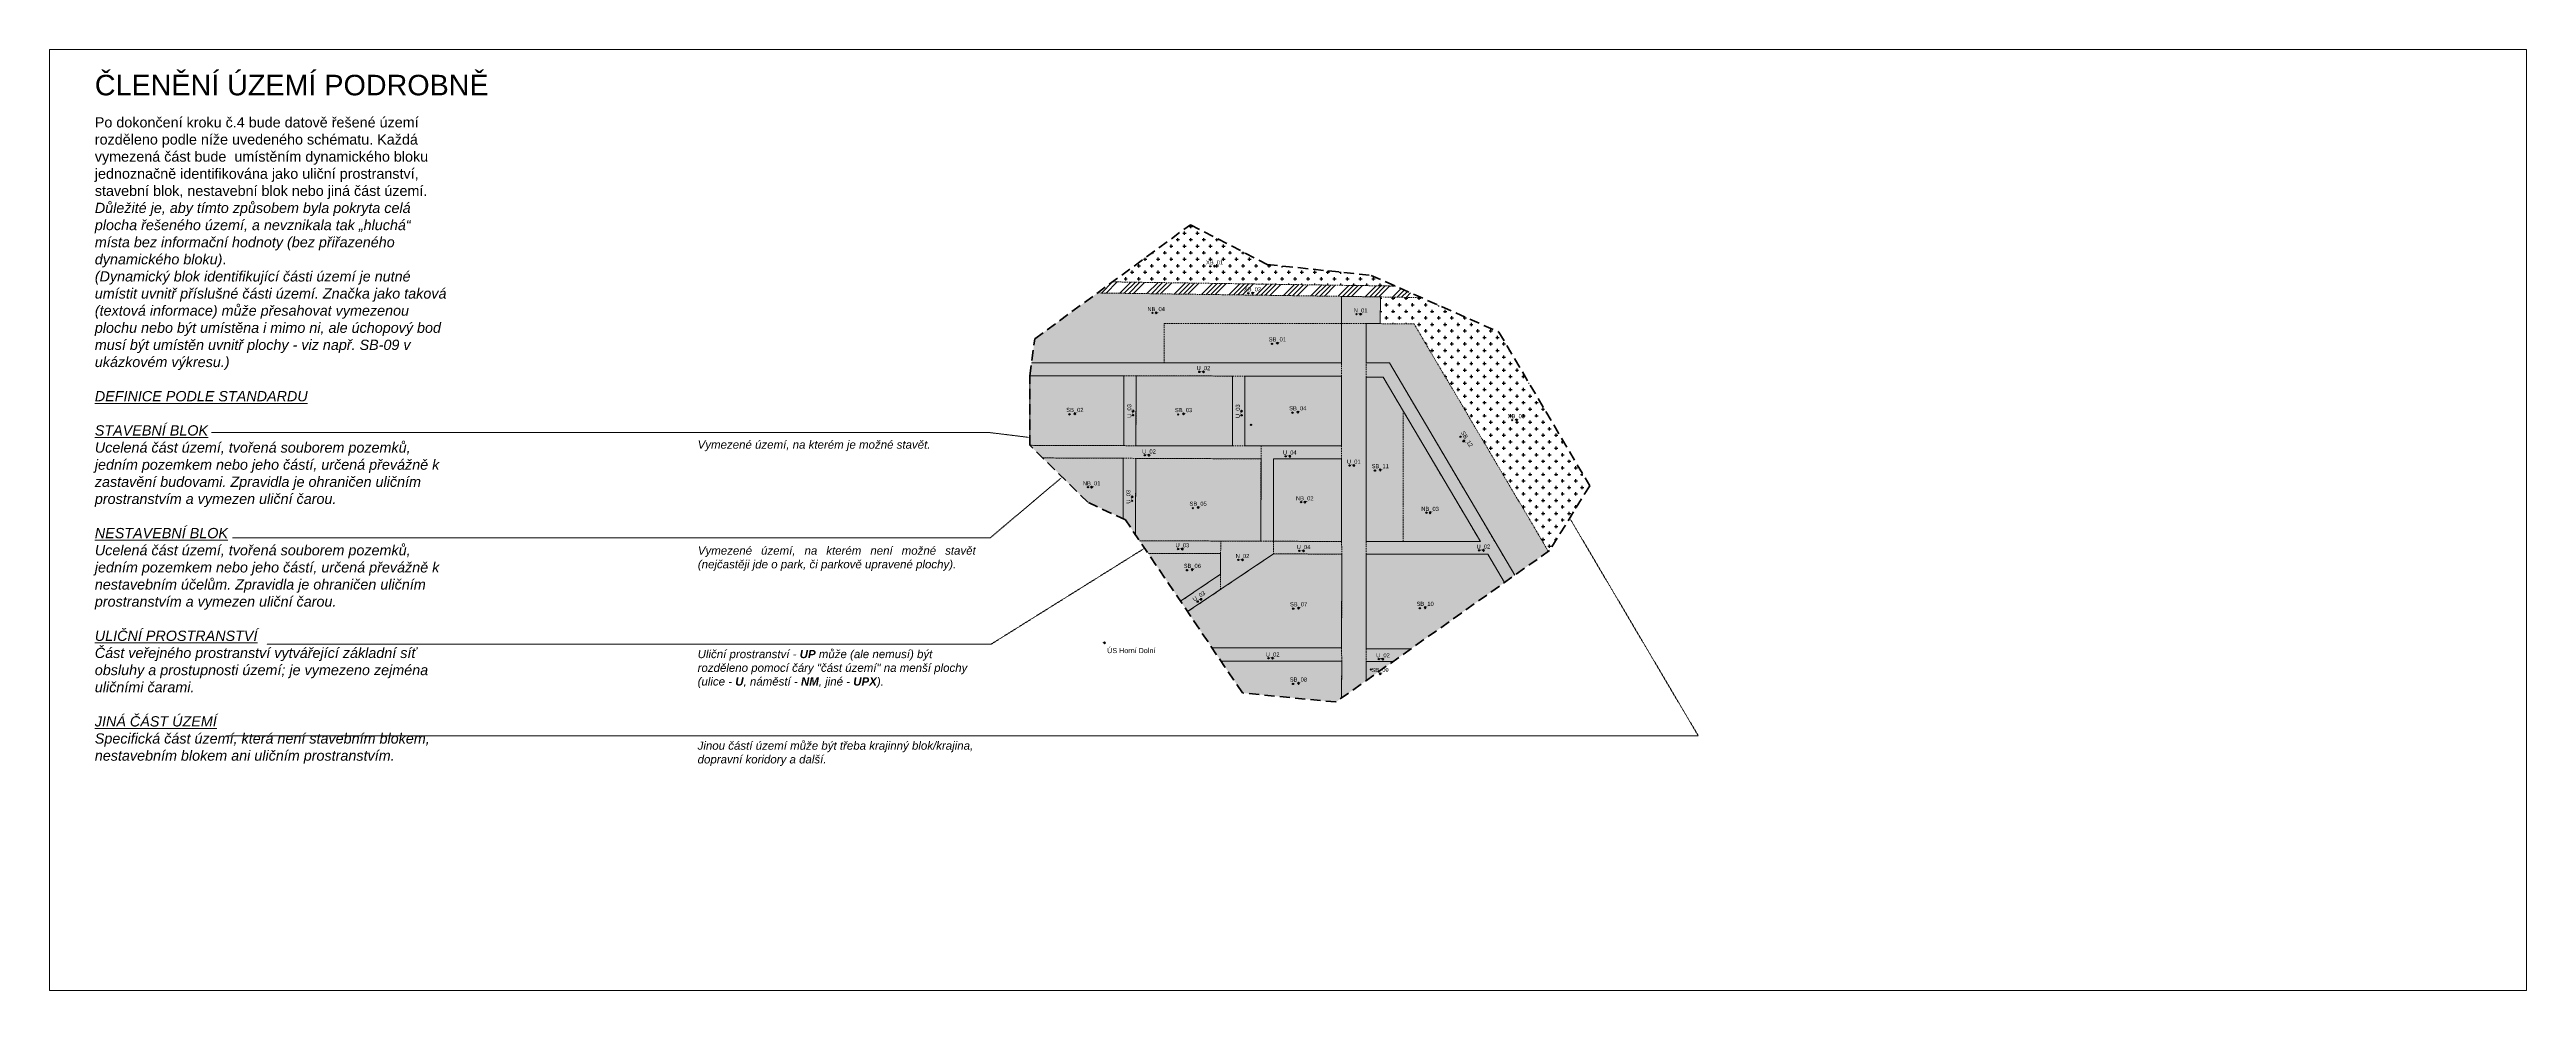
# Model space of a CAD drawing. Header units: metres. Extents: x -5 to 5163, y 1049 to 2795.
# Drawn here: x 771 to 3182, y 1061 to 1977 of the extents above; entities that cross this region are included whole.
import ezdxf
from ezdxf import colors
from ezdxf.entities.mleader import LeaderData, LeaderLine
from ezdxf.enums import TextEntityAlignment as Align
from ezdxf.math import Vec2, Vec3

# ---------------------------------------------------------------- set-up
doc = ezdxf.new("R2010")
doc.units = ezdxf.units.M
doc.linetypes.add('DASHED', pattern=[0.75, 0.5, -0.25])
doc.linetypes.add('DOT', pattern=[0.25, 0, -0.25])
doc.layers.add('000000_BL_Pomocna_netisk_DB', color=7, linetype='Continuous', plot=False)
doc.layers.add('000100_pomocná_standard', color=132, linetype='Continuous', lineweight=18, plot=False)
for name, color, linetype, lineweight in [('101110_PL_Resene_uzemi', 6, 'DASHED', 200), ('200000_PL_Cast_uzemi', 80, 'DASHED', 5), ('202110_BL_Cast_uzemi_UP', 7, 'DASHED', 9), ('203110_BL_Cast_uzemi_SB', 7, 'DASHED', 9), ('204110_BL_Cast_uzemi_NB', 7, 'DASHED', 9), ('205110_BL_Cast_uzemi_XB', 7, 'DASHED', 9)]:
    doc.layers.add(name, color=color, linetype=linetype, lineweight=lineweight)
doc.layers.add('101111_BL_Resene_uzemi', color=9, linetype='Continuous')
doc.layers.add('201110_PL_Ulicni_cara', color=7, linetype='Continuous', lineweight=9, true_color=0xe90101)
doc.styles.get("Standard").update_dxf_attribs({"font": 'arial.ttf'})
doc.styles.add('style2', font='arial.ttf', dxfattribs={"height": 2})

# ---------------------------------------------------------------- blocks, each defined once
blk = doc.blocks.new('*U187')
at = {"layer": '000000_BL_Pomocna_netisk_DB'}
for p, q in [((143.3, 211.8), (142.1, 213)), ((142.1, 211.8), (143.3, 213)), ((-1, 0), (-0.7, 0.3)), ((1, 0), (-1, 0)), ((-1, 0), (-0.7, -0.3)), ((0, 1), (-0.3, 0.7)), ((0, 1), (0, -1)), ((0, 1), (0.3, 0.7)), ((1, 0), (0.7, 0.3)), ((1, 0), (0.7, -0.3)), ((0, -1), (-0.3, -0.7)), ((0, -1), (0.3, -0.7))]:
    blk.add_line(p, q, dxfattribs=at)
blk.add_circle((142.7, 212.4), 0.6, dxfattribs=at)
blk.add_attdef('DOK_NAZEV', (2.7, -10), '', height=5)
at = {"style": 'style2', "flags": 1}
blk.add_attdef('NAZEV_BLOK', (-77.6, -78), '', height=5, dxfattribs=at)
blk = doc.blocks.new('*U66')
at = {"layer": '000000_BL_Pomocna_netisk_DB'}
for p, q in [((-1, 0), (-0.7, 0.3)), ((1, 0), (-1, 0)), ((-1, 0), (-0.7, -0.3)), ((0, 1), (-0.3, 0.7)), ((0, 1), (0, -1)), ((0, 1), (0.3, 0.7)), ((1, 0), (0.7, 0.3)), ((1, 0), (0.7, -0.3)), ((-4.6, -1.2), (-5.8, 0)), ((-5.8, -1.2), (-4.6, 0)), ((0, -1), (-0.3, -0.7)), ((0, -1), (0.3, -0.7))]:
    blk.add_line(p, q, dxfattribs=at)
blk.add_circle((-5.2, -0.6), 0.6, dxfattribs=at)
at = {"style": 'style2'}
blk.add_attdef('OZNACENI', text='', height=4, dxfattribs=at).set_placement((0, 1.7), align=Align.CENTER)
at = {"style": 'style2', "flags": 1}
blk.add_attdef('NAZEV_BLOK', (-23.6, -29.3), '', height=5, dxfattribs=at)
blk = doc.blocks.new('*U84')
at = {"layer": '000000_BL_Pomocna_netisk_DB'}
for p, q in [((-8.4, 3.5), (-9.6, 4.7)), ((-9.6, 3.5), (-8.4, 4.7)), ((-1, 0), (-0.7, 0.3)), ((1, 0), (-1, 0)), ((-1, 0), (-0.7, -0.3)), ((0, 1), (-0.3, 0.7)), ((0, 1), (0, -1)), ((0, 1), (0.3, 0.7)), ((1, 0), (0.7, 0.3)), ((1, 0), (0.7, -0.3)), ((0, -1), (-0.3, -0.7)), ((0, -1), (0.3, -0.7))]:
    blk.add_line(p, q, dxfattribs=at)
blk.add_circle((-9, 4.1), 0.6, dxfattribs=at)
at = {"style": 'style2'}
blk.add_attdef('OZNACENI', text='', height=4, dxfattribs=at).set_placement((0, 1.7), align=Align.CENTER)
at = {"style": 'style2', "flags": 1}
blk.add_attdef('NAZEV_BLOK', (-27.2, -24.2), '', height=5, dxfattribs=at)
blk = doc.blocks.new('*U67')
at = {"layer": '000000_BL_Pomocna_netisk_DB'}
for p, q in [((-4, 4.4), (-2.4, 4)), ((-3.4, 3.3), (-3, 5)), ((0.9, 0.5), (-0.9, -0.5)), ((-0.5, 0.9), (-0.6, 0.5)), ((0.5, -0.9), (-0.5, 0.9)), ((-0.5, 0.9), (-0.1, 0.8)), ((0.9, 0.5), (0.5, 0.6)), ((0.9, 0.5), (0.8, 0.1)), ((-0.9, -0.5), (-0.8, -0.1)), ((-0.9, -0.5), (-0.5, -0.6)), ((0.5, -0.9), (0.1, -0.8)), ((0.5, -0.9), (0.6, -0.5))]:
    blk.add_line(p, q, dxfattribs=at)
blk.add_circle((-3.2, 4.2), 0.6, dxfattribs=at)
at = {"style": 'style2'}
blk.add_attdef('OZNACENI', text='', height=4, rotation=300.7247, dxfattribs=at).set_placement((1.4, 0.9), align=Align.CENTER)
at = {"style": 'style2', "flags": 1}
blk.add_attdef('NAZEV_BLOK', (-30.6, -29.3), '', height=5, dxfattribs=at)
blk = doc.blocks.new('*U65')
at = {"layer": '000000_BL_Pomocna_netisk_DB'}
for p, q in [((-2.9, -0.6), (-4.1, 0.6)), ((-4.1, -0.6), (-2.9, 0.6)), ((-1, 0), (-0.7, 0.3)), ((1, 0), (-1, 0)), ((-1, 0), (-0.7, -0.3)), ((0, 1), (-0.3, 0.7)), ((0, 1), (0, -1)), ((0, 1), (0.3, 0.7)), ((1, 0), (0.7, 0.3)), ((1, 0), (0.7, -0.3)), ((0, -1), (-0.3, -0.7)), ((0, -1), (0.3, -0.7))]:
    blk.add_line(p, q, dxfattribs=at)
blk.add_circle((-3.5, 0), 0.6, dxfattribs=at)
at = {"style": 'style2'}
blk.add_attdef('OZNACENI', text='', height=4, dxfattribs=at).set_placement((0, 1.7), align=Align.CENTER)
at = {"style": 'style2', "flags": 1}
blk.add_attdef('NAZEV_BLOK', (-24.9, -16.2), '', height=5, dxfattribs=at)
blk = doc.blocks.new('*U64')
at = {"layer": '000000_BL_Pomocna_netisk_DB'}
for p, q in [((-3.5, -0.8), (-4.7, 0.4)), ((-4.7, -0.8), (-3.5, 0.4)), ((-1, 0), (-0.7, 0.3)), ((1, 0), (-1, 0)), ((-1, 0), (-0.7, -0.3)), ((0, 1), (-0.3, 0.7)), ((0, 1), (0, -1)), ((0, 1), (0.3, 0.7)), ((1, 0), (0.7, 0.3)), ((1, 0), (0.7, -0.3)), ((0, -1), (-0.3, -0.7)), ((0, -1), (0.3, -0.7))]:
    blk.add_line(p, q, dxfattribs=at)
blk.add_circle((-4.1, -0.2), 0.6, dxfattribs=at)
at = {"style": 'style2'}
blk.add_attdef('OZNACENI', text='', height=4, dxfattribs=at).set_placement((0, 1.7), align=Align.CENTER)
at = {"style": 'style2', "flags": 1}
for tag, p in [('NAZEV_BLOK', (-27.3, -25.1)), ('PODTYP', (-27, -17.4))]:
    blk.add_attdef(tag, p, '', height=5, dxfattribs=at)
blk = doc.blocks.new('*U70')
at = {"layer": '000000_BL_Pomocna_netisk_DB'}
for p, q in [((-3.4, -0.6), (-4.6, 0.6)), ((-4.6, -0.6), (-3.4, 0.6)), ((-1, 0), (-0.7, 0.3)), ((1, 0), (-1, 0)), ((-1, 0), (-0.7, -0.3)), ((0, 1), (-0.3, 0.7)), ((0, 1), (0, -1)), ((0, 1), (0.3, 0.7)), ((1, 0), (0.7, 0.3)), ((1, 0), (0.7, -0.3)), ((0, -1), (-0.3, -0.7)), ((0, -1), (0.3, -0.7))]:
    blk.add_line(p, q, dxfattribs=at)
blk.add_circle((-4, 0), 0.6, dxfattribs=at)
at = {"style": 'style2'}
blk.add_attdef('OZNACENI', text='', height=4, dxfattribs=at).set_placement((0, 1.7), align=Align.CENTER)
at = {"style": 'style2', "flags": 1}
for tag, p in [('DRUH_UP', (-17.2, -21.2)), ('NAZEV_BLOK', (-18.2, -42.2)), ('DRUH_INFO', (-18.1, -32.9))]:
    blk.add_attdef(tag, p, '', height=5, dxfattribs=at)
blk = doc.blocks.new('*U71')
at = {"layer": '000000_BL_Pomocna_netisk_DB'}
for p, q in [((-1, 0), (-0.7, 0.3)), ((-1, 0), (1, 0)), ((-1, 0), (-0.7, -0.3)), ((0, 1), (-0.3, 0.7)), ((0, 1), (0, -1)), ((0, 1), (0.3, 0.7)), ((1, 0), (0.7, 0.3)), ((0.6, -3.4), (-0.6, -4.6)), ((0.6, -4.6), (-0.6, -3.4)), ((0, -1), (-0.3, -0.7)), ((0, -1), (0.3, -0.7)), ((1, 0), (0.7, -0.3))]:
    blk.add_line(p, q, dxfattribs=at)
blk.add_circle((0, -4), 0.6, dxfattribs=at)
at = {"style": 'style2'}
blk.add_attdef('OZNACENI', text='', height=4, rotation=89.9196, dxfattribs=at).set_placement((-1.7, 0), align=Align.CENTER)
at = {"style": 'style2', "flags": 1}
for tag, p in [('DRUH_INFO', (-19.3, -45.4)), ('DRUH_UP', (-18.5, -33.7)), ('NAZEV_BLOK', (-19.4, -54.7))]:
    blk.add_attdef(tag, p, '', height=5, dxfattribs=at)
blk = doc.blocks.new('*U72')
at = {"layer": '000000_BL_Pomocna_netisk_DB'}
for p, q in [((-3.4, -0.6), (-4.6, 0.6)), ((-4.6, -0.6), (-3.4, 0.6)), ((-1, 0), (-0.7, 0.3)), ((1, 0), (-1, 0)), ((-1, 0), (-0.7, -0.3)), ((0, 1), (-0.3, 0.7)), ((0, 1), (0, -1)), ((0, 1), (0.3, 0.7)), ((1, 0), (0.7, 0.3)), ((0, -1), (-0.3, -0.7)), ((0, -1), (0.3, -0.7)), ((1, 0), (0.7, -0.3))]:
    blk.add_line(p, q, dxfattribs=at)
blk.add_circle((-4, 0), 0.6, dxfattribs=at)
at = {"style": 'style2'}
blk.add_attdef('OZNACENI', text='', height=4, rotation=359.759, dxfattribs=at).set_placement((0, 1.7), align=Align.CENTER)
at = {"style": 'style2', "flags": 1}
for tag, p in [('DRUH_INFO', (-19.3, -45.4)), ('DRUH_UP', (-18.5, -33.7)), ('NAZEV_BLOK', (-19.4, -54.7))]:
    blk.add_attdef(tag, p, '', height=5, dxfattribs=at)
blk = doc.blocks.new('*U73')
at = {"layer": '000000_BL_Pomocna_netisk_DB'}
for p, q in [((0.8, 0.6), (-0.8, -0.6)), ((-0.6, 0.8), (0.6, -0.8)), ((-0.6, 0.8), (-0.6, 0.4)), ((-0.6, 0.8), (-0.2, 0.8)), ((0.8, 0.6), (0.4, 0.6)), ((0.8, 0.6), (0.8, 0.2)), ((-2.5, -2.4), (-4.2, -2)), ((-3.5, -3), (-3.2, -1.4)), ((-0.8, -0.6), (-0.8, -0.2)), ((-0.8, -0.6), (-0.4, -0.6)), ((0.6, -0.8), (0.2, -0.8)), ((0.6, -0.8), (0.6, -0.4))]:
    blk.add_line(p, q, dxfattribs=at)
blk.add_circle((-3.3, -2.2), 0.6, dxfattribs=at)
at = {"style": 'style2'}
blk.add_attdef('OZNACENI', text='', height=4, rotation=33.8088, dxfattribs=at).set_placement((-0.9, 1.4), align=Align.CENTER)
at = {"style": 'style2', "flags": 1}
for tag, p in [('DRUH_INFO', (-19.3, -45.4)), ('DRUH_UP', (-18.5, -33.7)), ('NAZEV_BLOK', (-19.4, -54.7))]:
    blk.add_attdef(tag, p, '', height=5, dxfattribs=at)

msp = doc.modelspace()

# ---------------------------------------------------------------- hatches: boundary and pattern name
at = {"true_color": 0x136734}
h = msp.add_hatch(dxfattribs=at)
h.set_pattern_fill('CROSS', color=116)
h.set_pattern_definition([(0, (728313.993, 1042855.47), (6.35, 6.35), [3.175, -9.525]), (90, (728315.5805, 1042853.8823), (-6.35, 6.35), [3.175, -9.525])])
h.paths.add_polyline_path([(1881.5, 1806.6), (1805.7, 1750.9), (2081, 1746.8), (2057.5, 1757.2), (1956.2, 1767.9)])
h.paths.add_polyline_path([(2181.8, 1702), (2106.2, 1735.6), (2066.6, 1736.2), (2066.2, 1710.4), (2099.2, 1709.9), (2220.1, 1505.2), (2230, 1488.4), (2231.2, 1489.3), (2270.2, 1552.3)])
at = {"true_color": 0xb1b2b4}
h = msp.add_hatch(color=253, dxfattribs=at)
h.dxf.hatch_style = 1
h.paths.add_polyline_path([(2075.3, 1671.9), (2052.6, 1671.9), (2052.6, 1658), (2069.2, 1658), (2163.8, 1497.9), (2052.6, 1497.9), (2052.6, 1485.6), (2171, 1485.6), (2187.2, 1458.1), (2197.2, 1465.2)])
h.paths.add_polyline_path([(2052.6, 1658), (2052.6, 1671.9), (2052.6, 1710.4), (2028.6, 1710.5), (2028.6, 1671.9), (2028.6, 1659), (2028.6, 1591.2), (2028.6, 1578.5), (2028.6, 1498), (2029, 1485.7), (2028.6, 1394.3), (2028.8, 1381.5), (2028.6, 1345.5), (2052.6, 1362.6), (2052.6, 1381.3), (2052.6, 1393.4), (2052.6, 1485.6), (2052.6, 1497.9)])
h.paths.add_polyline_path([(2066.6, 1736.2), (2028.6, 1736.8), (2028.6, 1710.5), (2052.6, 1710.4), (2066.2, 1710.4)])
h.paths.add_polyline_path([(2028.6, 1671.9), (1726.9, 1671.9), (1725.2, 1659.5), (1816.5, 1659.3), (1828.7, 1659.3), (1828.7, 1659.3), (1922.4, 1659.2), (1934.4, 1659.2), (2028.6, 1659)])
h.paths.add_polyline_path([(1934.4, 1659.2), (1922.4, 1659.2), (1922.4, 1591.2), (1934.4, 1591.2)])
h.paths.add_polyline_path([(1828.7, 1659.3), (1816.5, 1659.3), (1816.2, 1591.3), (1828.4, 1591.2)])
h.paths.add_polyline_path([(1950.2, 1591.2), (1934.4, 1591.2), (1922.4, 1591.2), (1828.4, 1591.2), (1828.4, 1591.2), (1816.2, 1591.3), (1725.2, 1591.7), (1737.7, 1579.4), (1816.1, 1579.1), (1950.2, 1578.5)])
h.paths.add_polyline_path([(2028.6, 1591.2), (1950.2, 1591.2), (1950.2, 1578.5), (1949.9, 1498.3), (1962.4, 1498.3), (1962.4, 1578.5), (2028.6, 1578.5)])
h.paths.add_polyline_path([(2028.6, 1498), (1962.4, 1498.3), (1962.4, 1486), (2029, 1485.7)])
h.paths.add_polyline_path([(1962.4, 1486), (1962.4, 1498.3), (1949.9, 1498.3), (1911, 1498.4), (1910.9, 1486.2), (1910.9, 1466.2), (1910.9, 1451.3)])
h.paths.add_polyline_path([(1910.9, 1451.3), (1910.9, 1466.2), (1871.9, 1439.8), (1878.7, 1429.7)])
h.paths.add_polyline_path([(2028.6, 1394.3), (1902.7, 1394.3), (1911.3, 1381.5), (2028.8, 1381.5)])
h.paths.add_polyline_path([(2096.1, 1393.4), (2052.6, 1393.4), (2052.6, 1381.3), (2079.1, 1381.3)])
h.paths.add_polyline_path([(1911, 1498.4), (1832, 1498.8), (1840.3, 1486.5), (1910.9, 1486.2)])
h.paths.add_polyline_path([(1828.3, 1579), (1816.1, 1579.1), (1815.9, 1520.2), (1818.3, 1519), (1828, 1504.6)])
at = {"true_color": 0x65a117}
h = msp.add_hatch(color=64, dxfattribs=at)
h.dxf.hatch_style = 1
h.paths.add_polyline_path([(2088.6, 1625.1), (2088.6, 1497.9), (2163.8, 1497.9)])
h.paths.add_polyline_path([(2028.6, 1736.8), (1791, 1740.1), (1729.9, 1695.3), (1726.9, 1671.9), (1856, 1671.9), (1856, 1710.5), (2028.6, 1710.5)])
h.paths.add_polyline_path([(2028.6, 1578.5), (1962.4, 1578.5), (1962.4, 1498.3), (2028.6, 1498)])
h.paths.add_polyline_path([(1816.1, 1579.1), (1737.7, 1579.4), (1781.6, 1536.3), (1815.9, 1520.2)])
at = {"true_color": 0x000000}
h = msp.add_hatch(dxfattribs=at)
h.set_pattern_fill('ANSI34', color=18)
h.set_pattern_definition([(45, (728313.993, 1042855.47), (-13.47038418, 13.47038418), []), (45, (728318.483, 1042855.47), (-13.47038418, 13.47038418), []), (45, (728322.973, 1042855.47), (-13.47038418, 13.47038418), []), (45, (728327.463, 1042855.47), (-13.47038418, 13.47038418), [])])
h.paths.add_polyline_path([(2081, 1746.8), (1805.7, 1750.9), (1791, 1740.1), (2028.6, 1736.8), (2066.6, 1736.2), (2106.2, 1735.6)])
at = {"true_color": 0xb50d34}
h = msp.add_hatch(color=242, dxfattribs=at)
h.dxf.hatch_style = 1
h.paths.add_polyline_path([(2028.6, 1710.5), (1856, 1710.5), (1856, 1671.9), (2028.6, 1671.9)])
h.paths.add_polyline_path([(2099.2, 1709.9), (2066.2, 1710.4), (2052.6, 1710.4), (2052.6, 1671.9), (2075.3, 1671.9), (2197.2, 1465.2), (2230, 1488.4), (2220.1, 1505.2)])
h.paths.add_polyline_path([(2088.6, 1625.1), (2069.2, 1658), (2052.6, 1658), (2052.6, 1497.9), (2088.6, 1497.9)], flags=17)
h.paths.add_polyline_path([(2187.2, 1458.1), (2171, 1485.6), (2052.6, 1485.6), (2052.6, 1393.4), (2096.1, 1393.4)])
h.paths.add_polyline_path([(2079.1, 1381.3), (2052.6, 1381.3), (2052.6, 1362.6)])
h.paths.add_polyline_path([(2028.8, 1381.5), (1911.3, 1381.5), (1932.2, 1350.5), (2023.2, 1341.7), (2028.6, 1345.5)])
h.paths.add_polyline_path([(2029, 1485.7), (1962.4, 1486), (1878.7, 1429.7), (1902.7, 1394.3), (2028.6, 1394.3)])
h.paths.add_polyline_path([(1910.9, 1486.2), (1840.3, 1486.5), (1871.9, 1439.8), (1910.9, 1466.2)])
h.paths.add_polyline_path([(1950.2, 1578.5), (1828.3, 1579), (1828, 1504.6), (1832, 1498.8), (1949.9, 1498.3)])
h.paths.add_polyline_path([(2028.6, 1659), (1934.4, 1659.2), (1934.4, 1591.2), (2028.6, 1591.2)])
h.paths.add_polyline_path([(1922.4, 1659.2), (1828.7, 1659.3), (1828.4, 1591.2), (1922.4, 1591.2)])
h.paths.add_polyline_path([(1816.5, 1659.3), (1725.3, 1659.5), (1725.2, 1591.7), (1816.2, 1591.3)])

# ---------------------------------------------------------------- linework, layer by layer
at = {"layer": '000100_pomocná_standard'}
msp.add_lwpolyline([(770.7, 1060.7), (3182.2, 1060.7), (3182.2, 1977.2), (770.7, 1977.2)], close=True, dxfattribs=at)
at = {"layer": '101110_PL_Resene_uzemi', "ltscale": 20}
msp.add_lwpolyline([(1725.2, 1659.5), (1729.9, 1695.3), (1881.5, 1806.6), (1956.2, 1767.9), (2057.5, 1757.2), (2181.8, 1702), (2270.2, 1552.3), (2231.2, 1489.3), (2023.2, 1341.7), (1932.2, 1350.5), (1818.3, 1519), (1781.6, 1536.3), (1725.2, 1591.7), (1725.2, 1659.5)], close=True, dxfattribs=at)
msp.add_lwpolyline([(1725.2, 1659.5), (1729.9, 1695.3), (1881.5, 1806.6), (1956.2, 1767.9), (2057.5, 1757.2), (2181.8, 1702), (2270.2, 1552.3), (2231.2, 1489.3), (2023.2, 1341.7), (1932.2, 1350.5), (1818.3, 1519), (1781.6, 1536.3), (1725.2, 1591.7), (1725.2, 1659.5)], close=True, dxfattribs=at)
at = {"layer": '200000_PL_Cast_uzemi', "ltscale": 3}
for points in [[(1726.9, 1671.9), (1856, 1671.9), (1856, 1710.5), (2028.6, 1710.5), (2028.6, 1736.8), (1791, 1740.1)], [(1805.7, 1750.9), (2081, 1746.8)], [(2028.6, 1736.8), (2066.6, 1736.2)], [(2106.2, 1735.6), (2066.6, 1736.2), (2066.2, 1710.2), (2075.3, 1710.1), (2099.2, 1709.9), (2220.1, 1505.2), (2230, 1488.4)], [(1856, 1671.9), (2028.6, 1671.9), (2028.6, 1710.5)], [(2052.6, 1710.4), (2028.6, 1710.5)], [(2066.2, 1710.2), (2052.6, 1710.4), (2052.6, 1671.9), (2075.3, 1671.9), (2197.2, 1465.2)], [(2028.6, 1659), (2028.6, 1671.9)], [(2052.6, 1658), (2052.6, 1671.9)], [(1725.2, 1659.5), (1725.2, 1591.7), (1816.5, 1591.4), (1816.5, 1659.3), (1725.2, 1659.5)], [(1816.5, 1659.3), (1828.7, 1659.3)], [(1828.7, 1659.3), (1828.4, 1591.2), (1922.4, 1591.2), (1922.4, 1659.2), (1828.7, 1659.3)], [(1922.4, 1659.2), (1934.4, 1659.2)], [(1934.4, 1659.2), (2028.6, 1659), (2028.6, 1591.2), (1934.4, 1591.2), (1934.4, 1659.2)], [(2163.8, 1497.9), (2069.2, 1658), (2052.6, 1658), (2052.6, 1497.9), (2163.8, 1497.9)], [(2088.6, 1497.9), (2088.6, 1625.1)], [(1832, 1498.8), (1949.9, 1498.3), (1950.2, 1578.5), (1737.7, 1579.4)], [(1816.1, 1579.1), (1815.9, 1520.2)], [(1816.5, 1591.4), (1828.4, 1591.2)], [(1828.3, 1579), (1828, 1504.6)], [(1922.4, 1591.2), (1934.4, 1591.2)], [(1950.2, 1578.5), (1950.2, 1591.2)], [(2028.6, 1578.5), (2028.6, 1591.2)], [(1910.9, 1486.2), (1911, 1498.4)], [(1949.9, 1498.3), (1962.4, 1498.3)], [(1962.4, 1498.3), (1962.4, 1486)], [(2028.6, 1498), (2029, 1485.7)], [(2052.6, 1485.6), (2052.6, 1497.9)], [(1871.9, 1439.8), (1910.9, 1466.2), (1910.9, 1486.2), (1840.3, 1486.5)], [(1902.7, 1394.3), (2028.6, 1394.3), (2029, 1485.7), (1962.4, 1486), (1878.7, 1429.7)], [(2052.6, 1485.6), (2171, 1485.6), (2187.2, 1458.1)], [(2096.1, 1393.4), (2052.6, 1393.4), (2052.6, 1485.6)], [(1910.9, 1466.2), (1910.9, 1451.3)], [(2028.6, 1345.5), (2028.8, 1381.5), (1911.3, 1381.5)], [(2028.6, 1394.3), (2028.8, 1381.5)], [(2052.6, 1393.4), (2052.6, 1381.3)], [(2079.1, 1381.3), (2052.6, 1381.3), (2052.6, 1362.6)]]:
    msp.add_lwpolyline(points, dxfattribs=at)
msp.add_lwpolyline([(1962.4, 1578.5), (2028.6, 1578.5), (2028.6, 1498), (1962.4, 1498.3)], close=True, dxfattribs=at)
at = {"layer": '201110_PL_Ulicni_cara'}
for points in [[(1726.9, 1671.9), (2028.6, 1671.9), (2028.6, 1736.8), (2066.6, 1736.2), (2066.2, 1710.2), (2052.6, 1710.4), (2052.6, 1671.9), (2075.3, 1671.9), (2197.2, 1465.2)], [(1725.2, 1659.5), (1816.5, 1659.3), (1816.5, 1591.4), (1725.2, 1591.7), (1725.2, 1659.5)], [(1828.7, 1659.3), (1922.4, 1659.2), (1922.4, 1591.2), (1828.4, 1591.2), (1828.7, 1659.3)], [(1934.4, 1659.2), (2028.6, 1659), (2028.6, 1591.2), (1934.4, 1591.2), (1934.4, 1659.2)], [(2163.8, 1497.9), (2052.6, 1497.9), (2052.6, 1658), (2069.2, 1658), (2163.8, 1497.9)], [(1737.7, 1579.4), (1816.1, 1579.1), (1815.9, 1520.2)], [(1828, 1504.6), (1828.3, 1579), (1950.2, 1578.5), (1949.9, 1498.3), (1832, 1498.8)], [(1962.4, 1578.5), (2028.6, 1578.5), (2028.6, 1498), (1962.4, 1498.3), (1962.4, 1578.5)], [(1840.3, 1486.5), (1910.9, 1486.2), (1910.9, 1466.2), (1871.9, 1439.8)], [(1878.7, 1429.7), (1962.4, 1486), (2029, 1485.7), (2028.6, 1394.3), (1902.7, 1394.3)], [(2096.1, 1393.4), (2052.6, 1393.4), (2052.6, 1485.6), (2171, 1485.6), (2187.2, 1458.1)], [(1911.3, 1381.5), (2028.8, 1381.5), (2028.6, 1345.5)], [(2052.6, 1362.6), (2052.6, 1381.3), (2079.1, 1381.3)]]:
    msp.add_lwpolyline(points, dxfattribs=at)

# ---------------------------------------------------------------- block references
at = {"layer": '101111_BL_Resene_uzemi'}
msp.add_blockref('*U187', (1797.7, 1399.3), dxfattribs=at).add_auto_attribs({'DOK_NAZEV': 'ÚS Horní Dolní'})
at = {"layer": '202110_BL_Cast_uzemi_UP'}
for name, p, values in [('*U72', (2047.2, 1719.4), {'OZNACENI': 'N_01'}), ('*U70', (1894.2, 1663.2), {'OZNACENI': 'U_02'}), ('*U71', (1825.6, 1625.1), {'OZNACENI': 'U_03'}), ('*U71', (1931.3, 1624.9), {'OZNACENI': 'U_03'}), ('*U70', (1841.1, 1582), {'OZNACENI': 'U_02'}), ('*U70', (1978.2, 1581), {'OZNACENI': 'U_04'}), ('*U70', (2040.5, 1572.1), {'OZNACENI': 'U_01'}), ('*U71', (1824.7, 1541.6), {'OZNACENI': 'U_03'}), ('*U72', (1873.6, 1490.7), {'OZNACENI': 'U_03'}), ('*U72', (1932.2, 1480.2), {'OZNACENI': 'N_02'}), ('*U70', (1991.6, 1488.9), {'OZNACENI': 'U_04'}), ('*U70', (2166.7, 1489.4), {'OZNACENI': 'U_02'}), ('*U73', (1891.8, 1441.7), {'OZNACENI': 'U_03'}), ('*U70', (1961.5, 1384.3), {'OZNACENI': 'U_02'}), ('*U70', (2068.9, 1383.5), {'OZNACENI': 'U_02'})]:
    msp.add_blockref(name, p, dxfattribs=at).add_auto_attribs(values)
at = {"layer": '203110_BL_Cast_uzemi_SB'}
for name, p, values in [('*U66', (1966.1, 1691.2), {'OZNACENI': 'SB_01'}), ('*U66', (1769, 1622.5), {'OZNACENI': 'SB_02'}), ('*U66', (1874.8, 1622.3), {'OZNACENI': 'SB_03'}), ('*U66', (1986, 1624.1), {'OZNACENI': 'SB_04'}), ('*U67', (2147.6, 1595.9), {'OZNACENI': 'SB_12'}), ('*U66', (2066.3, 1567.7), {'OZNACENI': 'SB_11'}), ('*U66', (1889, 1531.1), {'OZNACENI': 'SB_05'}), ('*U66', (1883.3, 1470.6), {'OZNACENI': 'SB_06'}), ('*U66', (1986.8, 1433.2), {'OZNACENI': 'SB_07'}), ('*U66', (2110, 1433.6), {'OZNACENI': 'SB_10'}), ('*U84', (2066.1, 1369.2), {'OZNACENI': 'SB_09'}), ('*U66', (1986.6, 1359.9), {'OZNACENI': 'SB_08'})]:
    msp.add_blockref(name, p, dxfattribs=at).add_auto_attribs(values)
at = {"layer": '204110_BL_Cast_uzemi_NB'}
for p, values in [((1848.1, 1720.7), {'OZNACENI': 'NB_04'}), ((1785.3, 1551), {'OZNACENI': 'NB_01'}), ((1992.8, 1536.4), {'OZNACENI': 'NB_02'}), ((2114.8, 1526.1), {'OZNACENI': 'NB_03'})]:
    msp.add_blockref('*U65', p, dxfattribs=at).add_auto_attribs(values)
at = {"layer": '205110_BL_Cast_uzemi_XB'}
for p, values in [((1905, 1766.2), {'OZNACENI': 'XB_01'}), ((1941.9, 1740), {'OZNACENI': 'XB_02'}), ((2198.8, 1616.4), {'OZNACENI': 'XB_03'})]:
    msp.add_blockref('*U64', p, dxfattribs=at).add_auto_attribs(values)

# ---------------------------------------------------------------- texts
at = {"linetype": 'Continuous', "lineweight": 18, "insert": (814.8, 1911.3), "char_height": 10, "attachment_point": 1}
msp.add_mtext_dynamic_manual_height_columns('Po dokončení kroku č.4 bude datově řešené území rozděleno podle níže uvedeného schématu. Každá vymezená část bude  umístěním dynamického bloku jednoznačně identifikována jako uliční prostranství, stavební blok, nestavební blok nebo jiná část území. \\P{\\fArial|b0|i1|c238|p34;Důležité je, aby tímto způsobem byla pokryta celá plocha řešeného území, a nevznikala tak „hluchá“ místa bez informační hodnoty (bez přiřazeného dynamického bloku)}.\\P{\\fArial|b0|i1|c238|p34;(Dynamický blok identifikující části území je nutné umístit uvnitř příslušné části území. Značka jako taková (textová informace) může přesahovat vymezenou plochu nebo být umístěna i mimo ni, ale úchopový bod musí být umístěn uvnitř plochy - viz např. SB-09 v ukázkovém výkresu.)\\P\\P\\LDEFINICE PODLE STANDARDU\\P\\P\\C242;\\c3411381;STAVEBNÍ BLOK\\P\\l\\C256;Ucelená část území, tvořená souborem pozemků, jedním pozemkem nebo jeho částí, určená převážně k zastavění budovami. Zpravidla je ohraničen uličním prostranstvím a vymezen uliční čarou.\\P\\L\\P\\C64;\\c1548645;NESTAVEBNÍ BLOK\\P\\l\\C256;Ucelená část území, tvořená souborem pozemků, jedním pozemkem nebo jeho částí, určená převážně k nestavebním účelům. Zpravidla je ohraničen uličním prostranstvím a vymezen uliční čarou.\\P\\L\\P\\C253;\\c11842225;ULIČNÍ PROSTRANSTVÍ\\P\\l\\C256;Část veřejného prostranství vytvářející základní síť obsluhy a prostupnosti území; je vymezeno zejména uličními čarami.\\P\\L\\P\\C116;\\c3434259;JINÁ ČÁST ÚZEMÍ\\P\\l\\C256;Specifická část území, která není stavebním blokem, nestavebním blokem ani uličním prostranstvím.}', width=343.499, gutter_width=0.0125, heights=[850.6], dxfattribs=at)
at = {"color": 64, "true_color": 0x65a117, "insert": (1401.9, 1493.2), "char_height": 8, "width": 269.771, "attachment_point": 1}
msp.add_mtext('\\pxqj;{\\fArial|b0|i1|c238|p34;Vymezené území, na kterém není možné stavět (nejčastěji jde o park, či parkově upravené plochy).}', dxfattribs=at)
at = {"color": 252, "lineweight": 18, "true_color": 0x939598, "insert": (1401.7, 1392.4), "char_height": 8, "width": 269.771, "attachment_point": 1}
msp.add_mtext('{\\fArial|b0|i1|c238|p34;Uliční prostranství - \\fArial|b1|i1|c238|p34;UP\\fArial|b0|i1|c238|p34; může (ale nemusí) být rozděleno pomocí čáry "část území" na menší plochy (ulice -\\fArial|b1|i1|c238|p34; U\\fArial|b0|i1|c238|p34;, náměstí - \\fArial|b1|i1|c238|p34;NM\\fArial|b0|i1|c238|p34;, jiné - \\fArial|b1|i1|c238|p34;UPX\\fArial|b0|i1|c238|p34;).}', dxfattribs=at)
at = {"color": 116, "true_color": 0x136734, "insert": (1401.7, 1303.2), "char_height": 8, "width": 269.771, "attachment_point": 1}
msp.add_mtext('{\\fArial|b0|i1|c238|p34;Jinou částí území může být třeba krajinný blok/krajina, dopravní koridory a další.}', dxfattribs=at)
at = {"layer": '000100_pomocná_standard', "linetype": 'Continuous', "lineweight": 20, "insert": (814.8, 1932.3), "char_height": 20, "width": 461.905, "attachment_point": 7}
msp.add_mtext('ČLENĚNÍ ÚZEMÍ PODROBNĚ', dxfattribs=at)
at = {"layer": '201110_PL_Ulicni_cara', "linetype": 'DOT', "ltscale": 15, "insert": (1401.7, 1596.4), "char_height": 8, "width": 269.771, "attachment_point": 1}
msp.add_mtext('{\\fArial|b0|i1|c238|p34;Vymezené území, na kterém je možné stavět.}', dxfattribs=at)

# ---------------------------------------------------------------- leaders
at = {"color": 242, "ltscale": 10, "true_color": 0xb50d34}
ml = msp.add_multileader_mtext('Standard', dxfattribs=at)
ml.set_content(' ', color=(181, 13, 52))
ml.set_leader_properties(linetype='DASHED', lineweight=5)
ml.build(insert=Vec2(0, 0))
ctx = ml.context
ctx.base_point, ctx.char_height, ctx.plane_origin = Vec3(919.3, 1604.2), 13, Vec3(2341.1, 2182.9)
ctx.text_align_type = 2
notes = []
notes.append((ctx, [(0, (1, 1, 0), (1685.4, 1604.2), (-1, 0), 757.1, [(0, [(1725.2, 1599.3)], 0, [])])]))
ctx.mtext.insert, ctx.mtext.alignment, ctx.mtext.flow_direction = Vec3(926.3, 1610.7), 3, 5
at = {"color": 64, "ltscale": 10, "true_color": 0x65a117}
ml = msp.add_multileader_mtext('Standard', dxfattribs=at)
ml.set_content(' ', color=(101, 161, 23))
ml.set_leader_properties(linetype='DASHED', lineweight=5)
ml.build(insert=Vec2(0, 0))
ctx = ml.context
ctx.base_point, ctx.char_height, ctx.plane_origin = Vec3(939.5, 1501.6), 13, Vec3(2342.3, 2080.2)
ctx.text_align_type = 2
notes.append((ctx, [(0, (1, 1, 0), (1686.6, 1501.6), (-1, 0), 738, [(0, [(1756.6, 1560.8)], 0, [])])]))
ctx.mtext.insert, ctx.mtext.alignment, ctx.mtext.flow_direction = Vec3(946.5, 1508.1), 3, 5
at = {"color": 116, "ltscale": 10, "true_color": 0x136734}
ml = msp.add_multileader_mtext('Standard', dxfattribs=at)
ml.set_content(' ', color=(19, 103, 52))
ml.set_leader_properties(linetype='DASHED', lineweight=5)
ml.build(insert=Vec2(0, 0))
ctx = ml.context
ctx.base_point, ctx.char_height, ctx.plane_origin = Vec3(933.4, 1308.8), 13, Vec3(3249.9, 1778.7)
ctx.text_align_type = 2
notes.append((ctx, [(0, (1, 1, 0), (2375.9, 1308.8), (-1, 0), 1433.4, [(0, [(2250.7, 1520.8)], 0, [])])]))
ctx.mtext.insert, ctx.mtext.alignment, ctx.mtext.flow_direction = Vec3(940.5, 1315.3), 3, 5
at = {"color": 253, "ltscale": 10, "true_color": 0xb1b2b4}
ml = msp.add_multileader_mtext('Standard', dxfattribs=at)
ml.set_content(' ', color=(177, 178, 180))
ml.set_leader_properties(linetype='DASHED', lineweight=5)
ml.build(insert=Vec2(0, 0))
ctx = ml.context
ctx.base_point, ctx.char_height, ctx.plane_origin = Vec3(973.3, 1398), 13, Vec3(2337.5, 1990.4)
ctx.text_align_type = 2
notes.append((ctx, [(0, (1, 1, 0), (1687.4, 1398), (-1, 0), 705.1, [(0, [(1836.9, 1491.5)], 0, [])])]))
ctx.mtext.insert, ctx.mtext.width, ctx.mtext.alignment, ctx.mtext.flow_direction = Vec3(980.3, 1404.5), 246.036, 3, 5
for ctx, leaders in notes:
    for number, flags, end, landing, length, lines in leaders:
        leader = LeaderData()
        leader.index, (leader.has_last_leader_line, leader.has_dogleg_vector, leader.attachment_direction) = number, flags
        leader.last_leader_point, leader.dogleg_vector, leader.dogleg_length = Vec3(end), Vec3(landing), length
        for number, points, colour, breaks in lines:
            line = LeaderLine()
            line.index, line.vertices, line.color, line.breaks = number, Vec3.list(points), colors.encode_raw_color(colour), breaks
            leader.lines.append(line)
        ctx.leaders.append(leader)

doc.saveas('drawing.dxf')
